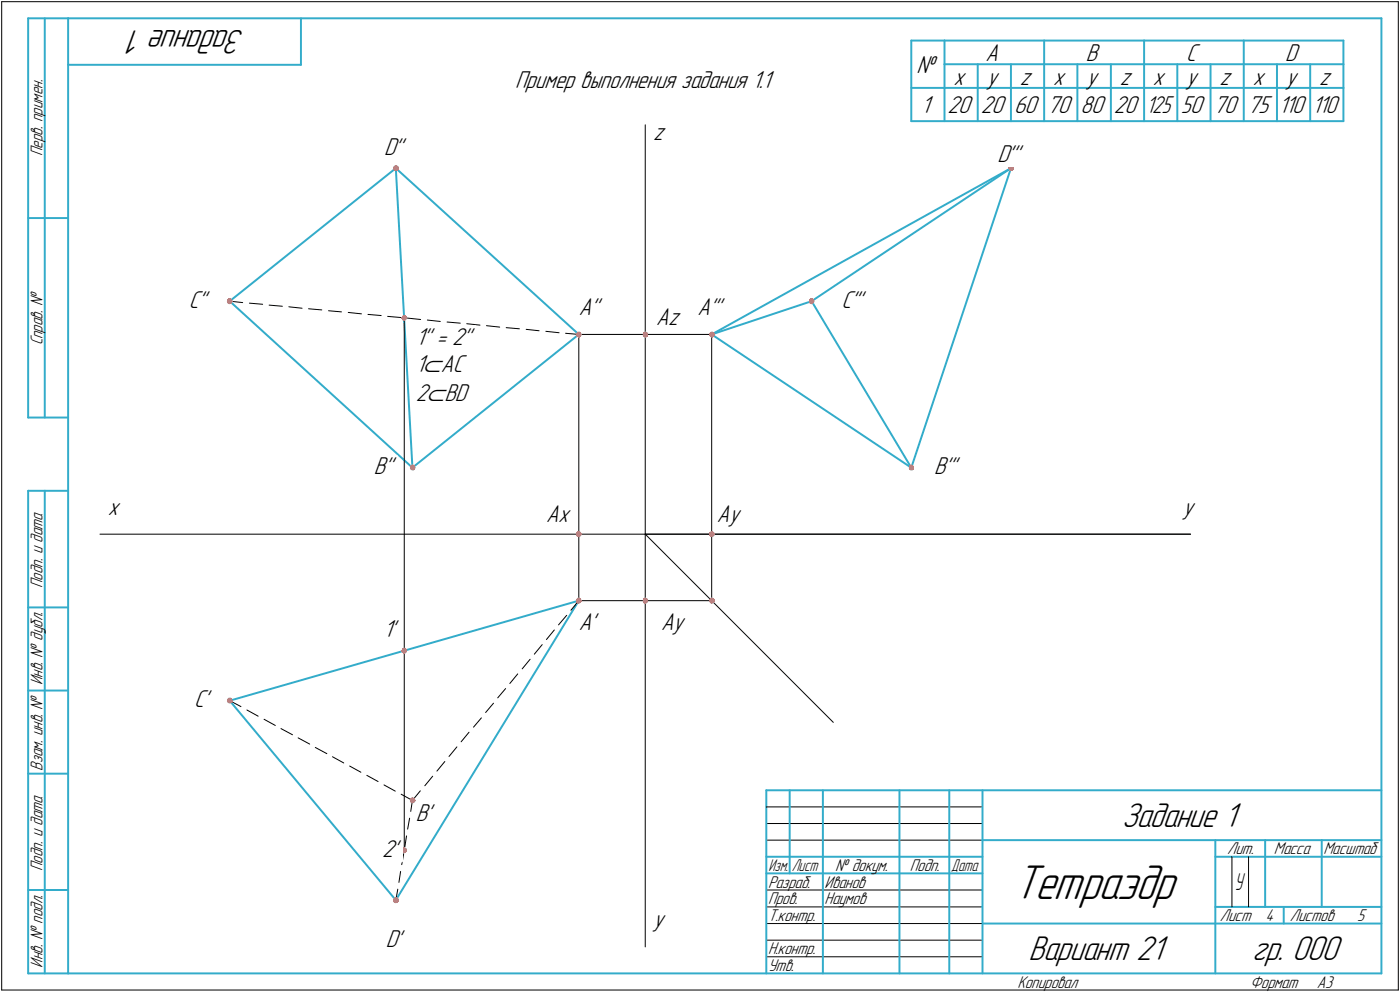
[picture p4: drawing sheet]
<svg xmlns="http://www.w3.org/2000/svg" width="421mm" height="298mm" viewBox="0 0 421 298" stroke-linecap="round" stroke-linejoin="round" font-family="sans-serif">
<defs><g id="words">
<text font-size="15.6" x="304.9" y="270.1">Тетраэдр</text>
<g font-size="10.9">
<text x="73.6" y="9" transform="rotate(-180 73.6 9)">Задание 1</text>
<text x="337.4" y="248.5">Задание 1</text>
<text x="309.3" y="288.5">Вариант 21</text>
<text x="376.5" y="288.5">гр. 000</text>
</g>
<g font-size="7.8">
<text x="275.6" y="21.8">№</text>
<text x="296.4" y="18.3">A</text>
<text x="326.6" y="18.3">B</text>
<text x="356.8" y="18.3">C</text>
<text x="386.6" y="18.3">D</text>
<text x="154.9" y="26.4">Пример выполнения задания 1.1</text>
<text x="286.8" y="25.4">x</text>
<text x="296.8" y="25.4">y</text>
<text x="306.8" y="25.4">z</text>
<text x="316.8" y="25.4">x</text>
<text x="326.8" y="25.4">y</text>
<text x="336.8" y="25.4">z</text>
<text x="346.8" y="25.4">x</text>
<text x="356.8" y="25.4">y</text>
<text x="366.8" y="25.4">z</text>
<text x="376.8" y="25.4">x</text>
<text x="386.8" y="25.4">y</text>
<text x="396.8" y="25.4">z</text>
<text x="277.1" y="34">1</text>
<text x="285" y="34">20</text>
<text x="295" y="34">20</text>
<text x="305" y="34">60</text>
<text x="315" y="34">70</text>
<text x="325" y="34">80</text>
<text x="335" y="34">20</text>
<text x="355.2" y="34">50</text>
<text x="365" y="34">70</text>
<text x="375.2" y="34">75</text>
<text x="384.6" y="34">110</text>
<text x="394.6" y="34">110</text>
<text x="196.4" y="42">z</text>
<text x="115.5" y="46.5">D''</text>
<text x="300" y="48.5">D'''</text>
<text x="56.8" y="92.6">C''</text>
<text x="174.1" y="94.6">А''</text>
<text x="209.8" y="94.6">A'''</text>
<text x="253.1" y="92.6">C'''</text>
<text x="197.3" y="97.7">Az</text>
<text x="125.1" y="103.6">1'' = 2''</text>
<text x="125.1" y="111.9">1⊂AC</text>
<text x="125.1" y="120.5">2⊂BD</text>
<text x="112.5" y="142.6">B''</text>
<text x="281" y="142.6">B'''</text>
<text x="32.4" y="154.7">x</text>
<text x="355.8" y="154.7">y</text>
<text x="164.3" y="157">Ax</text>
<text x="215.6" y="157">Ay</text>
<text x="115.3" y="191.6">1'</text>
<text x="174.1" y="189.3">A'</text>
<text x="198.8" y="189.3">Ay</text>
<text x="58.4" y="212.6">C'</text>
<text x="125.1" y="246.7">B'</text>
<text x="115" y="257.6">2'</text>
<text x="196.4" y="278.7">y</text>
<text x="116" y="284.5">D'</text>
</g>
<text font-size="7.7" x="344.7" y="34">125</text>
<text font-size="7.5" x="371.3" y="267.5">У</text>
<g font-size="5.4">
<text x="12.8" y="46.9" transform="rotate(-90 12.8 46.9)">Перв. примен.</text>
<text x="12.8" y="103.8" transform="rotate(-90 12.8 103.8)">Справ. №</text>
<text x="12.8" y="176.7" transform="rotate(-90 12.8 176.7)">Подп. и дата</text>
<text x="12.8" y="205.8" transform="rotate(-90 12.8 205.8)">Инв. № дубл.</text>
<text x="12.8" y="231.6" transform="rotate(-90 12.8 231.6)">Взам. инв. №</text>
<text x="369.1" y="256.8">Лит.</text>
<text x="383.1" y="256.8">Масса</text>
<text x="398" y="256.8">Масштаб</text>
<text x="12.8" y="261.7" transform="rotate(-90 12.8 261.7)">Подп. и дата</text>
<text x="251.2" y="261.8">№ докум.</text>
<text x="273.6" y="261.8">Подп.</text>
<text x="231" y="266.8">Разраб.</text>
<text x="248" y="266.8">Иванов</text>
<text x="231" y="271.8">Пров.</text>
<text x="248" y="271.8">Наумов</text>
<text x="231" y="276.8">Т.контр.</text>
<text x="366.9" y="276.8">Лист</text>
<text x="380.6" y="276.8">4</text>
<text x="387.9" y="276.8">Листов</text>
<text x="408.2" y="276.8">5</text>
<text x="231" y="286.8">Н.контр.</text>
<text x="12.8" y="290.8" transform="rotate(-90 12.8 290.8)">Инв. № подл.</text>
<text x="231" y="291.8">Утв.</text>
<text x="306" y="296.8">Копировал</text>
<text x="376" y="296.8">Формат</text>
<text x="396" y="296.8">A3</text>
</g>
<g font-size="5.3">
<text x="231.1" y="261.8">Изм.</text>
<text x="238.1" y="261.8">Лист</text>
<text x="286.1" y="261.8">Дата</text>
</g>
</g></defs>
<g fill="none" stroke="#000" stroke-width=".3">
<path d="M.5 .5v297zM.5 .5h420zM420.5 .5v297zM194.1 37.5v123zM69.1 90.5l3.9 .4zM75 91.1l4 .3zM80.9 91.7l4 .3zM86.9 92.2l3.9 .4zM92.8 92.8l4 .3zM98.8 93.4l3.9 .3zM104.7 93.9l4 .4zM110.7 94.5l3.9 .3z"/>
<path d="M116.6 95.1l4 .3zM121.6 95.5v100zM122.5 95.6l4 .4zM128.5 96.2l3.9 .4zM134.5 96.8l3.9 .3zM140.4 97.3l4 .4zM146.3 97.9l4 .4zM152.2 98.5l4 .3zM158.2 99l3.9 .4zM164.2 99.6l3.9 .4zM170.1 100.2l4 .3zM174.1 100.5v60z"/>
<path d="M174.1 100.5h39.9zM214 100.5v80zM30.1 160.5h164zM174.1 160.5v20zM194.1 160.5v124.1zM194.1 160.5h164zM194.1 160.5l56.5 56.6zM121.6 195.5v60zM159.4 198.1l-2.3 2.9zM163.1 193.7l-2.4 2.9zM166.7 189.3l-2.4 2.9zM170.4 184.9l-2.4 2.9z"/>
<path d="M174.1 180.5h20zM174.1 180.5l-2.4 2.9zM194.1 180.5h19.9zM69.1 210.6l3.4 1.7zM74.3 213.4l3.3 1.8zM79.4 216.2l3.4 1.8zM84.5 218.9l3.5 1.9zM144.8 215.7l-2.4 2.8zM148.4 211.3l-2.4 2.8zM152.1 206.9l-2.4 2.8zM155.7 202.5l-2.4 2.9zM89.7 221.7l3.4 1.9z"/>
<path d="M94.8 224.6l3.5 1.9zM100 227.4l3.4 1.9zM105.2 230.2l3.3 1.9zM110.3 233l3.4 1.9zM115.5 235.9l3.4 1.8zM120.6 238.7l3.4 1.8zM126.4 237.7l-2.4 2.8zM130.1 233.3l-2.3 2.8zM133.8 228.9l-2.4 2.8zM137.4 224.5l-2.4 2.8zM141.1 220l-2.4 2.9zM121.4 256.5l-.6 3.3z"/>
<path d="M122.3 251.2l-.5 3.3zM123.2 245.9l-.6 3.3zM124 240.5l-.5 3.3zM230.5 247.5h65zM230.5 252.5h65zM230.5 242.5h65zM370.5 257.5v15zM375.5 257.5v15zM119.6 267.2l-.6 3.3zM120.5 261.9l-.5 3.3zM230.5 267.5h65zM230.5 272.5h65z"/>
<path d="M230.5 277.5h65zM.5 297.5h420zM230.5 282.5h65zM230.5 287.5h65z"/>
</g>
<g fill="none" stroke="#33acca" stroke-width=".59">
<path d="M8.5 5.5v120zM8.5 5.5h12zM13.5 5.5v120zM20.5 5.5v287zM20.5 5.5h395zM20.5 19.5h70zM90.5 5.5v14zM274.1 12.2h10zM274.1 12.2v24.2zM284.1 12.2h29.9zM284.1 19.3h29.9zM284.1 12.2v7.1z"/>
<path d="M284.1 19.3v7.1zM294 19.3v7.1zM304 19.3v7.1zM314 12.2h30.1zM314 19.3h30.1zM314 12.2v7.1zM314 19.3v7.1zM324 19.3v7.1zM334.1 19.3v7.1zM344.1 12.2h30zM344.1 19.3h30zM344.1 12.2v7.1z"/>
<path d="M344.1 19.3v7.1zM354.1 19.3v7.1zM364.1 19.3v7.1zM374.1 12.2h29.9zM374.1 19.3h29.9zM374.1 12.2v7.1zM374.1 19.3v7.1zM384 19.3v7.1zM394 19.3v7.1zM404 19.3v7.1zM404 12.2v7.1zM415.5 5.5v287z"/>
<path d="M274.1 26.4h10zM274.1 36.4h10zM284.1 26.4h119.9zM284.1 36.4h9.9zM284.1 26.4v10zM294 36.4h10zM294 26.4v10zM304 36.4h10zM304 26.4v10zM314 36.4h10zM314 26.4v10zM324 36.4h10.1z"/>
<path d="M324 26.4v10zM334.1 36.4h10zM334.1 26.4v10zM344.1 36.4h10zM344.1 26.4v10zM354.1 36.4h10zM354.1 26.4v10zM364.1 36.4h10zM364.1 26.4v10zM374.1 36.4h9.9zM374.1 26.4v10zM384 36.4h10z"/>
<path d="M384 26.4v10zM394 36.4h10zM394 26.4v10zM404 26.4v10zM119 50.5l55.1 50zM119 50.5l5 90zM304 50.5l-29.9 90zM8.5 65.5h12zM69.1 90.5l54.9 50zM69.1 90.5l49.9-40zM244.1 90.5l30 50zM244.1 90.5l59.9-40z"/>
<path d="M214 100.5l90-50zM214 100.5l60.1 40zM214 100.5l30.1-10zM8.5 125.5h12zM8.5 147.5v145zM8.5 147.5h12zM13.5 147.5v145zM124 140.5l50.1-40zM8.5 182.5h12zM174.1 180.5l-55.1 90zM8.5 207.5h12zM69.1 210.6l49.9 59.9z"/>
<path d="M69.1 210.6l105-30.1zM8.5 232.5h12zM230.5 237.5h185zM230.5 237.5v55zM237.5 237.5v25zM247.5 237.5v55zM270.5 237.5v55zM285.5 237.5v55zM295.5 237.5v55zM230.5 257.5h65zM295.5 252.5h120zM365.5 252.5v40z"/>
<path d="M365.5 257.5h15zM380.5 252.5v20zM380.5 257.5h35zM397.5 252.5v20zM8.5 267.5h12zM230.5 262.5h65zM295.5 277.5h70zM365.5 277.5h50zM365.5 272.5h50zM386.1 272.5v5zM8.5 292.5h12zM20.5 292.5h395z"/>
</g>
<g fill="#ff8080" stroke="#ff8080" stroke-width=".3">
<path d="M118.8 49.8h.5zM118.7 49.9h.8zM118.6 50h1zM118.5 50h1.2zM118.4 50.1h1.4zM118.4 50.2h1.4zM118.4 50.3h1.4zM118.4 50.4h1.5zM118.4 50.5h1.5zM118.4 50.5h1.5zM118.3 50.6h1.6zM118.4 50.7h1.5zM118.4 50.8h1.4zM118.4 50.9h1.4zM118.4 51h1.3zM118.4 51.1h1.2zM118.6 51.1h.9zM118.8 51.2h.7z"/>
<path d="M68.7 89.7h.6zM68.7 89.8h.7zM68.6 89.9h1zM68.5 90h1.2zM68.3 90.1h1.5zM68.3 90.2h1.5zM68.3 90.3h1.5zM68.3 90.3h1.5zM68.3 90.4h1.5zM68.3 90.5h1.5zM68.2 90.6h1.6zM68.3 90.7h1.5zM68.3 90.8h1.5zM68.4 90.8h1.4zM68.4 90.9h1.3zM68.5 91h1.1zM68.5 91.1h1zM68.7 91.2h.7zM68.8 91.3h.4z"/>
<path d="M121.2 94.8h.7zM121.2 94.9h.8zM121.1 95h1zM121 95.1h1.2zM120.9 95.2h1.4zM120.9 95.2h1.4zM120.9 95.3h1.4zM120.8 95.4h1.5zM120.8 95.5h1.5zM120.7 95.6h1.6zM120.8 95.7h1.5zM120.8 95.8h1.5zM120.9 95.8h1.4zM120.9 95.9h1.3zM121 96h1.1zM121 96.1h1zM121.2 96.2h.7zM121.3 96.3h.4z"/>
<path d="M123.8 139.8h.5zM123.7 139.9h.8zM123.6 140h1zM123.5 140h1.2zM123.4 140.1h1.4zM123.4 140.2h1.4zM123.4 140.3h1.4zM123.4 140.4h1.5zM123.4 140.5h1.5zM123.4 140.5h1.5zM123.3 140.6h1.6zM123.4 140.7h1.5zM123.4 140.8h1.4zM123.4 140.9h1.4zM123.5 141h1.2zM123.5 141.1h1.1zM123.7 141.1h.8zM123.9 141.2h.6z"/>
<path d="M173.7 99.8h.7zM173.7 99.9h.8zM173.6 100h1zM173.5 100.1h1.2zM173.4 100.2h1.4zM173.4 100.2h1.4zM173.4 100.3h1.4zM173.3 100.4h1.5zM173.3 100.5h1.5zM173.3 100.6h1.5zM173.2 100.7h1.6zM173.3 100.8h1.5zM173.4 100.8h1.4zM173.4 100.9h1.4zM173.5 101h1.2zM173.5 101.1h1.1zM173.7 101.2h.8zM173.8 101.3h.6z"/>
<path d="M193.7 99.8h.7zM193.6 99.9h.9zM193.5 100h1.1zM193.5 100.1h1.2zM193.4 100.2h1.4zM193.4 100.2h1.4zM193.4 100.3h1.4zM193.4 100.4h1.4zM193.4 100.5h1.4zM193.4 100.6h1.4zM193.3 100.7h1.5zM193.4 100.8h1.4zM193.4 100.8h1.4zM193.5 100.9h1.3zM193.5 101h1.2zM193.5 101.1h1.1zM193.6 101.2h1zM193.8 101.3h.7z"/>
<path d="M213.8 99.8h.7zM213.7 99.9h.8zM213.6 100h1zM213.5 100.1h1.2zM213.4 100.2h1.4zM213.4 100.2h1.4zM213.4 100.3h1.5zM213.4 100.4h1.5zM213.4 100.5h1.5zM213.4 100.6h1.5zM213.3 100.7h1.6zM213.4 100.8h1.5zM213.4 100.8h1.4zM213.4 100.9h1.4zM213.5 101h1.2zM213.5 101.1h1.1zM213.7 101.2h.8zM213.9 101.3h.6z"/>
<path d="M243.8 89.7h.5zM243.7 89.8h.7zM243.6 89.9h1zM243.5 90h1.2zM243.3 90.1h1.5zM243.3 90.2h1.5zM243.3 90.3h1.5zM243.3 90.3h1.6zM243.3 90.4h1.6zM243.3 90.5h1.6zM243.2 90.6h1.7zM243.3 90.7h1.6zM243.3 90.8h1.6zM243.4 90.8h1.4zM243.4 90.9h1.3zM243.5 91h1.1zM243.5 91.1h1zM243.7 91.2h.7zM243.8 91.3h.4z"/>
<path d="M303.8 49.8h.5zM303.7 49.9h.8zM303.6 50h1zM303.5 50h1.2zM303.4 50.1h1.4zM303.4 50.2h1.4zM303.4 50.3h1.4zM303.4 50.4h1.5zM303.4 50.5h1.5zM303.4 50.5h1.5zM303.3 50.6h1.6zM303.4 50.7h1.5zM303.4 50.8h1.4zM303.4 50.9h1.4zM303.5 51h1.2zM303.5 51.1h1.1zM303.7 51.1h.8zM303.9 51.2h.6z"/>
<path d="M273.7 139.8h.5zM273.6 139.9h.8zM273.6 140h1zM273.5 140h1.2zM273.4 140.1h1.3zM273.4 140.2h1.3zM273.4 140.3h1.3zM273.4 140.4h1.4zM273.4 140.5h1.4zM273.4 140.5h1.4zM273.3 140.6h1.5zM273.4 140.7h1.4zM273.4 140.8h1.4zM273.5 140.9h1.3zM273.5 141h1.2zM273.5 141.1h1.2zM273.6 141.1h1zM273.8 141.2h.7z"/>
<path d="M213.8 159.8h.5zM213.7 159.9h.8zM213.6 159.9h1zM213.5 160h1.2zM213.4 160.1h1.4zM213.4 160.2h1.4zM213.4 160.3h1.4zM213.4 160.4h1.5zM213.4 160.4h1.5zM213.4 160.5h1.5zM213.3 160.6h1.6zM213.4 160.7h1.5zM213.4 160.8h1.5zM213.4 160.9h1.4zM213.4 161h1.3zM213.5 161h1.1zM213.5 161.1h1zM213.8 161.2h.7z"/>
<path d="M213.8 179.7h.5zM213.7 179.8h.8zM213.6 179.9h1zM213.5 180h1.2zM213.4 180.1h1.4zM213.4 180.2h1.4zM213.4 180.3h1.4zM213.4 180.3h1.5zM213.4 180.4h1.5zM213.4 180.5h1.5zM213.3 180.6h1.6zM213.4 180.7h1.5zM213.4 180.8h1.5zM213.4 180.8h1.4zM213.4 180.9h1.3zM213.5 181h1.1zM213.5 181.1h1zM213.7 181.2h.8zM213.9 181.3h.3z"/>
<path d="M193.7 179.7h.5zM193.6 179.8h.8zM193.5 179.9h1.1zM193.5 180h1.2zM193.4 180.1h1.4zM193.4 180.2h1.4zM193.4 180.3h1.4zM193.4 180.3h1.4zM193.4 180.4h1.4zM193.4 180.5h1.4zM193.3 180.6h1.5zM193.4 180.7h1.4zM193.4 180.8h1.4zM193.4 180.8h1.4zM193.5 180.9h1.2zM193.5 181h1.1zM193.5 181.1h1.1zM193.6 181.2h.9zM193.8 181.3h.4z"/>
<path d="M173.7 179.7h.5zM173.7 179.8h.7zM173.6 179.9h1zM173.5 180h1.2zM173.4 180.1h1.4zM173.4 180.2h1.4zM173.4 180.3h1.4zM173.3 180.3h1.5zM173.3 180.4h1.5zM173.3 180.5h1.5zM173.2 180.6h1.6zM173.3 180.7h1.5zM173.3 180.8h1.5zM173.4 180.8h1.4zM173.4 180.9h1.3zM173.5 181h1.1zM173.5 181.1h1zM173.7 181.2h.7zM173.8 181.3h.4z"/>
<path d="M173.7 159.8h.5zM173.7 159.9h.7zM173.6 159.9h1zM173.5 160h1.2zM173.4 160.1h1.4zM173.4 160.2h1.4zM173.4 160.3h1.4zM173.3 160.4h1.5zM173.3 160.4h1.5zM173.3 160.5h1.5zM173.2 160.6h1.6zM173.3 160.7h1.5zM173.3 160.8h1.5zM173.4 160.9h1.4zM173.4 161h1.3zM173.5 161h1.1zM173.5 161.1h1zM173.7 161.2h.7z"/>
<path d="M68.7 209.8h.7zM68.7 209.9h.8zM68.6 210h1zM68.5 210.1h1.2zM68.3 210.1h1.5zM68.3 210.2h1.5zM68.3 210.3h1.5zM68.3 210.4h1.5zM68.3 210.5h1.5zM68.3 210.6h1.5zM68.2 210.7h1.6zM68.3 210.7h1.5zM68.4 210.8h1.4zM68.4 210.9h1.4zM68.5 211h1.2zM68.5 211.1h1.1zM68.7 211.2h.8zM68.8 211.2h.6z"/>
<path d="M118.8 269.7h.5zM118.7 269.8h.8zM118.6 269.9h1zM118.5 270h1.2zM118.4 270.1h1.4zM118.4 270.2h1.4zM118.4 270.3h1.4zM118.4 270.3h1.5zM118.4 270.4h1.5zM118.4 270.5h1.5zM118.3 270.6h1.6zM118.4 270.7h1.5zM118.4 270.8h1.5zM118.4 270.8h1.4zM118.4 270.9h1.3zM118.4 271h1.2zM118.4 271.1h1.1zM118.6 271.2h.9zM118.8 271.3h.4z"/>
<path d="M123.8 239.8h.5zM123.7 239.9h.8zM123.6 239.9h1zM123.5 240h1.2zM123.4 240.1h1.4zM123.4 240.2h1.4zM123.4 240.3h1.4zM123.4 240.4h1.5zM123.4 240.5h1.5zM123.4 240.5h1.5zM123.3 240.6h1.6zM123.4 240.7h1.5zM123.4 240.8h1.5zM123.4 240.9h1.4zM123.4 241h1.3zM123.5 241h1.1zM123.5 241.1h1zM123.8 241.2h.7z"/>
<path d="M121.2 254.8h.6zM121.2 254.8h.7zM121.1 254.9h1zM121 255h1.2zM120.9 255.1h1.4zM120.9 255.2h1.4zM120.9 255.3h1.4zM120.8 255.4h1.5zM120.8 255.4h1.5zM120.8 255.5h1.5zM120.7 255.6h1.6zM120.8 255.7h1.5zM120.8 255.8h1.5zM120.9 255.9h1.4zM120.9 255.9h1.3zM121 256h1.1zM121 256.1h1zM121.2 256.2h.7z"/>
<path d="M121.2 194.8h.7zM121.2 194.9h.8zM121.1 195h1zM121 195.1h1.2zM120.9 195.2h1.4zM120.9 195.2h1.4zM120.9 195.3h1.4zM120.8 195.4h1.5zM120.8 195.5h1.5zM120.8 195.6h1.5zM120.7 195.7h1.6zM120.8 195.7h1.5zM120.9 195.8h1.4zM120.9 195.9h1.4zM121 196h1.2zM121 196.1h1.1zM121.2 196.2h.8zM121.3 196.3h.6z"/>
</g>
<g fill="#fff" stroke="#fff" stroke-width=".3">
<path d="M174.1 89h7.4zM174.1 89.1h7.4zM174.1 89.2h7.4zM174.1 89.2h7.4zM174.1 89.3h7.4zM174.1 89.4h7.4zM174.1 89.5h7.4zM174.1 89.6h7.4zM174.1 89.7h7.4zM174.1 89.7h7.4zM174.1 89.8h7.4zM174.1 89.9h7.4zM174.1 90h7.4zM174.1 90.1h7.4zM174.1 90.2h7.4zM174.1 90.3h7.4zM174.1 90.3h7.4zM174.1 90.4h7.4zM174.1 90.5h7.4zM174.1 90.6h7.4zM174.1 90.7h7.4zM174.1 90.8h7.4zM174.1 90.8h7.4zM174.1 90.9h7.4zM174.1 91h7.4zM174.1 91.1h7.4zM174.1 91.2h7.4zM174.1 91.3h7.4zM174.1 91.4h7.4zM174.1 91.4h7.4zM174.1 91.5h7.4zM174.1 91.6h7.4zM174.1 91.7h7.4zM174.1 91.8h7.4zM174.1 91.9h7.4zM174.1 91.9h7.4zM174.1 92h7.4zM174.1 92.1h7.4zM174.1 92.2h7.4zM174.1 92.3h7.4zM174.1 92.4h7.4zM174.1 92.5h7.4zM174.1 92.5h7.4zM174.1 92.6h7.4zM174.1 92.7h7.4zM174.1 92.8h7.4zM174.1 92.9h7.4zM174.1 93h7.4zM174.1 93h7.4zM174.1 93.1h7.4zM174.1 93.2h7.4zM174.1 93.3h7.4zM174.1 93.4h7.4zM174.1 93.5h7.4zM174.1 93.6h7.4zM174.1 93.6h7.4zM174.1 93.7h7.4zM174.1 93.8h7.4zM174.1 93.9h7.4zM174.1 94h7.4zM174.1 94.1h7.4zM174.1 94.1h7.4zM174.1 94.2h7.4zM174.1 94.3h7.4zM174.1 94.4h7.4zM174.1 94.5h7.4zM174.1 94.6h7.4zM174.1 94.7h7.4zM174.1 94.7h7.4zM174.1 94.8h7.4zM174.1 94.9h7.4zM174.1 95h7.4zM174.1 95.1h7.4zM174.1 95.2h7.4zM174.1 95.2h7.4zM174.1 95.3h7.4zM174.1 95.4h7.4zM174.1 95.5h7.4zM174.1 95.6h7.4zM174.1 95.7h7.4zM174.1 95.8h7.4zM174.1 95.8h7.4zM174.1 95.9h7.4zM174.1 96h7.4z"/>
<path d="M209.8 89h8.6zM209.8 89.1h8.6zM209.8 89.2h8.6zM209.8 89.2h8.6zM209.8 89.3h8.6zM209.8 89.4h8.6zM209.8 89.5h8.6zM209.8 89.6h8.6zM209.8 89.7h8.6zM209.8 89.7h8.6zM209.8 89.8h8.6zM209.8 89.9h8.6zM209.8 90h8.6zM209.8 90.1h8.6zM209.8 90.2h8.6zM209.8 90.3h8.6zM209.8 90.3h8.6zM209.8 90.4h8.6zM209.8 90.5h8.6zM209.8 90.6h8.6zM209.8 90.7h8.6zM209.8 90.8h8.6zM209.8 90.8h8.6zM209.8 90.9h8.6zM209.8 91h8.6zM209.8 91.1h8.6zM209.8 91.2h8.6zM209.8 91.3h8.6zM209.8 91.4h8.6zM209.8 91.4h8.6zM209.8 91.5h8.6zM209.8 91.6h8.6zM209.8 91.7h8.6zM209.8 91.8h8.6zM209.8 91.9h8.6zM209.8 91.9h8.6zM209.8 92h8.6zM209.8 92.1h8.6zM209.8 92.2h8.6zM209.8 92.3h8.6zM209.8 92.4h8.6zM209.8 92.5h8.6zM209.8 92.5h8.6zM209.8 92.6h8.6zM209.8 92.7h8.6zM209.8 92.8h8.6zM209.8 92.9h8.6zM209.8 93h8.6zM209.8 93h8.6zM209.8 93.1h8.6zM209.8 93.2h8.6zM209.8 93.3h8.6zM209.8 93.4h8.6zM209.8 93.5h8.6zM209.8 93.6h8.6zM209.8 93.6h8.6zM209.8 93.7h8.6zM209.8 93.8h8.6zM209.8 93.9h8.6zM209.8 94h8.6zM209.8 94.1h8.6zM209.8 94.1h8.6zM209.8 94.2h8.6zM209.8 94.3h8.6zM209.8 94.4h8.6zM209.8 94.5h8.6zM209.8 94.6h8.6zM209.8 94.7h8.6zM209.8 94.7h8.6zM209.8 94.8h8.6zM209.8 94.9h8.6zM209.8 95h8.6zM209.8 95.1h8.6zM209.8 95.2h8.6zM209.8 95.2h8.6zM209.8 95.3h8.6zM209.8 95.4h8.6zM209.8 95.5h8.6zM209.8 95.6h8.6zM209.8 95.7h8.6zM209.8 95.8h8.6zM209.8 95.8h8.6zM209.8 95.9h8.6zM209.8 96h8.6z"/>
<path d="M174.1 183.7h6.4zM174.1 183.8h6.4zM174.1 183.9h6.4zM174.1 184h6.4zM174.1 184.1h6.4zM174.1 184.1h6.4zM174.1 184.2h6.4zM174.1 184.3h6.4zM174.1 184.4h6.4zM174.1 184.5h6.4zM174.1 184.6h6.4zM174.1 184.7h6.4zM174.1 184.7h6.4zM174.1 184.8h6.4zM174.1 184.9h6.4zM174.1 185h6.4zM174.1 185.1h6.4zM174.1 185.2h6.4zM174.1 185.3h6.4zM174.1 185.3h6.4zM174.1 185.4h6.4zM174.1 185.5h6.4zM174.1 185.6h6.4zM174.1 185.7h6.4zM174.1 185.8h6.4zM174.1 185.8h6.4zM174.1 185.9h6.4zM174.1 186h6.4zM174.1 186.1h6.4zM174.1 186.2h6.4zM174.1 186.3h6.4zM174.1 186.4h6.4zM174.1 186.4h6.4zM174.1 186.5h6.4zM174.1 186.6h6.4zM174.1 186.7h6.4zM174.1 186.8h6.4zM174.1 186.9h6.4zM174.1 186.9h6.4zM174.1 187h6.4zM174.1 187.1h6.4zM174.1 187.2h6.4zM174.1 187.3h6.4zM174.1 187.4h6.4zM174.1 187.5h6.4zM174.1 187.5h6.4zM174.1 187.6h6.4zM174.1 187.7h6.4zM174.1 187.8h6.4zM174.1 187.9h6.4zM174.1 188h6.4zM174.1 188h6.4zM174.1 188.1h6.4zM174.1 188.2h6.4zM174.1 188.3h6.4zM174.1 188.4h6.4zM174.1 188.5h6.4zM174.1 188.6h6.4zM174.1 188.6h6.4zM174.1 188.7h6.4zM174.1 188.8h6.4zM174.1 188.9h6.4zM174.1 189h6.4zM174.1 189.1h6.4zM174.1 189.1h6.4zM174.1 189.2h6.4zM174.1 189.3h6.4zM174.1 189.4h6.4zM174.1 189.5h6.4zM174.1 189.6h6.4zM174.1 189.7h6.4zM174.1 189.7h6.4zM174.1 189.8h6.4zM174.1 189.9h6.4zM174.1 190h6.4zM174.1 190.1h6.4zM174.1 190.2h6.4zM174.1 190.2h6.4zM174.1 190.3h6.4zM174.1 190.4h6.4zM174.1 190.5h6.4zM174.1 190.6h6.4zM174.1 190.7h6.4zM174.1 190.8h6.4z"/>
<path d="M198.8 183.7h8.2zM198.8 183.8h8.2zM198.8 183.9h8.2zM198.8 184h8.2zM198.8 184.1h8.2zM198.8 184.1h8.2zM198.8 184.2h8.2zM198.8 184.3h8.2zM198.8 184.4h8.2zM198.8 184.5h8.2zM198.8 184.6h8.2zM198.8 184.7h8.2zM198.8 184.7h8.2zM198.8 184.8h8.2zM198.8 184.9h8.2zM198.8 185h8.2zM198.8 185.1h8.2zM198.8 185.2h8.2zM198.8 185.3h8.2zM198.8 185.3h8.2zM198.8 185.4h8.2zM198.8 185.5h8.2zM198.8 185.6h8.2zM198.8 185.7h8.2zM198.8 185.8h8.2zM198.8 185.8h8.2zM198.8 185.9h8.2zM198.8 186h8.2zM198.8 186.1h8.2zM198.8 186.2h8.2zM198.8 186.3h8.2zM198.8 186.4h8.2zM198.8 186.4h8.2zM198.8 186.5h8.2zM198.8 186.6h8.2zM198.8 186.7h8.2zM198.8 186.8h8.2zM198.8 186.9h8.2zM198.8 186.9h8.2zM198.8 187h8.2zM198.8 187.1h8.2zM198.8 187.2h8.2zM198.8 187.3h8.2zM198.8 187.4h8.2zM198.8 187.5h8.2zM198.8 187.5h8.2zM198.8 187.6h8.2zM198.8 187.7h8.2zM198.8 187.8h8.2zM198.8 187.9h8.2zM198.8 188h8.2zM198.8 188h8.2zM198.8 188.1h8.2zM198.8 188.2h8.2zM198.8 188.3h8.2zM198.8 188.4h8.2zM198.8 188.5h8.2zM198.8 188.6h8.2zM198.8 188.6h8.2zM198.8 188.7h8.2zM198.8 188.8h8.2zM198.8 188.9h8.2zM198.8 189h8.2zM198.8 189.1h8.2zM198.8 189.1h8.2zM198.8 189.2h8.2zM198.8 189.3h8.2zM198.8 189.4h8.2zM198.8 189.5h8.2zM198.8 189.6h8.2zM198.8 189.7h8.2zM198.8 189.7h8.2zM198.8 189.8h8.2zM198.8 189.9h8.2zM198.8 190h8.2zM198.8 190.1h8.2zM198.8 190.2h8.2zM198.8 190.2h8.2zM198.8 190.3h8.2zM198.8 190.4h8.2zM198.8 190.5h8.2zM198.8 190.6h8.2zM198.8 190.7h8.2zM198.8 190.8h8.2z"/>
<path d="M215.6 151.4h8.2zM215.6 151.5h8.2zM215.6 151.6h8.2zM215.6 151.6h8.2zM215.6 151.7h8.2zM215.6 151.8h8.2zM215.6 151.9h8.2zM215.6 152h8.2zM215.6 152.1h8.2zM215.6 152.1h8.2zM215.6 152.2h8.2zM215.6 152.3h8.2zM215.6 152.4h8.2zM215.6 152.5h8.2zM215.6 152.6h8.2zM215.6 152.7h8.2zM215.6 152.7h8.2zM215.6 152.8h8.2zM215.6 152.9h8.2zM215.6 153h8.2zM215.6 153.1h8.2zM215.6 153.2h8.2zM215.6 153.2h8.2zM215.6 153.3h8.2zM215.6 153.4h8.2zM215.6 153.5h8.2zM215.6 153.6h8.2zM215.6 153.7h8.2zM215.6 153.8h8.2zM215.6 153.8h8.2zM215.6 153.9h8.2zM215.6 154h8.2zM215.6 154.1h8.2zM215.6 154.2h8.2zM215.6 154.3h8.2zM215.6 154.3h8.2zM215.6 154.4h8.2zM215.6 154.5h8.2zM215.6 154.6h8.2zM215.6 154.7h8.2zM215.6 154.8h8.2zM215.6 154.9h8.2zM215.6 154.9h8.2zM215.6 155h8.2zM215.6 155.1h8.2zM215.6 155.2h8.2zM215.6 155.3h8.2zM215.6 155.4h8.2zM215.6 155.4h8.2zM215.6 155.5h8.2zM215.6 155.6h8.2zM215.6 155.7h8.2zM215.6 155.8h8.2zM215.6 155.9h8.2zM215.6 156h8.2zM215.6 156h8.2zM215.6 156.1h8.2zM215.6 156.2h8.2zM215.6 156.3h8.2zM215.6 156.4h8.2zM215.6 156.5h8.2zM215.6 156.5h8.2zM215.6 156.6h8.2zM215.6 156.7h8.2zM215.6 156.8h8.2zM215.6 156.9h8.2zM215.6 157h8.2zM215.6 157.1h8.2zM215.6 157.1h8.2zM215.6 157.2h8.2zM215.6 157.3h8.2zM215.6 157.4h8.2zM215.6 157.5h8.2zM215.6 157.6h8.2zM215.6 157.6h8.2zM215.6 157.7h8.2zM215.6 157.8h8.2zM215.6 157.9h8.2zM215.6 158h8.2zM215.6 158.1h8.2zM215.6 158.2h8.2zM215.6 158.2h8.2zM215.6 158.3h8.2zM215.6 158.4h8.2z"/>
<path d="M164.3 151.4h8.2zM164.3 151.5h8.2zM164.3 151.6h8.2zM164.3 151.6h8.2zM164.3 151.7h8.2zM164.3 151.8h8.2zM164.3 151.9h8.2zM164.3 152h8.2zM164.3 152.1h8.2zM164.3 152.1h8.2zM164.3 152.2h8.2zM164.3 152.3h8.2zM164.3 152.4h8.2zM164.3 152.5h8.2zM164.3 152.6h8.2zM164.3 152.7h8.2zM164.3 152.7h8.2zM164.3 152.8h8.2zM164.3 152.9h8.2zM164.3 153h8.2zM164.3 153.1h8.2zM164.3 153.2h8.2zM164.3 153.2h8.2zM164.3 153.3h8.2zM164.3 153.4h8.2zM164.3 153.5h8.2zM164.3 153.6h8.2zM164.3 153.7h8.2zM164.3 153.8h8.2zM164.3 153.8h8.2zM164.3 153.9h8.2zM164.3 154h8.2zM164.3 154.1h8.2zM164.3 154.2h8.2zM164.3 154.3h8.2zM164.3 154.3h8.2zM164.3 154.4h8.2zM164.3 154.5h8.2zM164.3 154.6h8.2zM164.3 154.7h8.2zM164.3 154.8h8.2zM164.3 154.9h8.2zM164.3 154.9h8.2zM164.3 155h8.2zM164.3 155.1h8.2zM164.3 155.2h8.2zM164.3 155.3h8.2zM164.3 155.4h8.2zM164.3 155.4h8.2zM164.3 155.5h8.2zM164.3 155.6h8.2zM164.3 155.7h8.2zM164.3 155.8h8.2zM164.3 155.9h8.2zM164.3 156h8.2zM164.3 156h8.2zM164.3 156.1h8.2zM164.3 156.2h8.2zM164.3 156.3h8.2zM164.3 156.4h8.2zM164.3 156.5h8.2zM164.3 156.5h8.2zM164.3 156.6h8.2zM164.3 156.7h8.2zM164.3 156.8h8.2zM164.3 156.9h8.2zM164.3 157h8.2zM164.3 157.1h8.2zM164.3 157.1h8.2zM164.3 157.2h8.2zM164.3 157.3h8.2zM164.3 157.4h8.2zM164.3 157.5h8.2zM164.3 157.6h8.2zM164.3 157.6h8.2zM164.3 157.7h8.2zM164.3 157.8h8.2zM164.3 157.9h8.2zM164.3 158h8.2zM164.3 158.1h8.2zM164.3 158.2h8.2zM164.3 158.2h8.2zM164.3 158.3h8.2zM164.3 158.4h8.2z"/>
<path d="M197.4 92.1h8.1zM197.4 92.2h8.1zM197.4 92.3h8.1zM197.4 92.4h8.1zM197.4 92.5h8.1zM197.4 92.5h8.1zM197.4 92.6h8.1zM197.4 92.7h8.1zM197.4 92.8h8.1zM197.4 92.9h8.1zM197.4 93h8.1zM197.4 93h8.1zM197.4 93.1h8.1zM197.4 93.2h8.1zM197.4 93.3h8.1zM197.4 93.4h8.1zM197.4 93.5h8.1zM197.4 93.6h8.1zM197.4 93.6h8.1zM197.4 93.7h8.1zM197.4 93.8h8.1zM197.4 93.9h8.1zM197.4 94h8.1zM197.4 94.1h8.1zM197.4 94.1h8.1zM197.4 94.2h8.1zM197.4 94.3h8.1zM197.4 94.4h8.1zM197.4 94.5h8.1zM197.4 94.6h8.1zM197.4 94.7h8.1zM197.4 94.7h8.1zM197.4 94.8h8.1zM197.4 94.9h8.1zM197.4 95h8.1zM197.4 95.1h8.1zM197.4 95.2h8.1zM197.4 95.2h8.1zM197.4 95.3h8.1zM197.4 95.4h8.1zM197.4 95.5h8.1zM197.4 95.6h8.1zM197.4 95.7h8.1zM197.4 95.8h8.1zM197.4 95.8h8.1zM197.4 95.9h8.1zM197.4 96h8.1zM197.4 96.1h8.1zM197.4 96.2h8.1zM197.4 96.3h8.1zM197.4 96.4h8.1zM197.4 96.4h8.1zM197.4 96.5h8.1zM197.4 96.6h8.1zM197.4 96.7h8.1zM197.4 96.8h8.1zM197.4 96.9h8.1zM197.4 96.9h8.1zM197.4 97h8.1zM197.4 97.1h8.1zM197.4 97.2h8.1zM197.4 97.3h8.1zM197.4 97.4h8.1zM197.4 97.5h8.1zM197.4 97.5h8.1zM197.4 97.6h8.1zM197.4 97.7h8.1zM197.4 97.8h8.1zM197.4 97.9h8.1zM197.4 98h8.1zM197.4 98h8.1zM197.4 98.1h8.1zM197.4 98.2h8.1zM197.4 98.3h8.1zM197.4 98.4h8.1zM197.4 98.5h8.1zM197.4 98.6h8.1zM197.4 98.6h8.1zM197.4 98.7h8.1zM197.4 98.8h8.1zM197.4 98.9h8.1zM197.4 99h8.1zM197.4 99.1h8.1zM197.4 99.1h8.1z"/>
<path d="M112.4 137h7.1zM112.4 137.1h7.1zM112.4 137.2h7.1zM112.4 137.2h7.1zM112.4 137.3h7.1zM112.4 137.4h7.1zM112.4 137.5h7.1zM112.4 137.6h7.1zM112.4 137.7h7.1zM112.4 137.8h7.1zM112.4 137.8h7.1zM112.4 137.9h7.1zM112.4 138h7.1zM112.4 138.1h7.1zM112.4 138.2h7.1zM112.4 138.3h7.1zM112.4 138.3h7.1zM112.4 138.4h7.1zM112.4 138.5h7.1zM112.4 138.6h7.1zM112.4 138.7h7.1zM112.4 138.8h7.1zM112.4 138.9h7.1zM112.4 138.9h7.1zM112.4 139h7.1zM112.4 139.1h7.1zM112.4 139.2h7.1zM112.4 139.3h7.1zM112.4 139.4h7.1zM112.4 139.4h7.1zM112.4 139.5h7.1zM112.4 139.6h7.1zM112.4 139.7h7.1zM112.4 139.8h7.1zM112.4 139.9h7.1zM112.4 140h7.1zM112.4 140h7.1zM112.4 140.1h7.1zM112.4 140.2h7.1zM112.4 140.3h7.1zM112.4 140.4h7.1zM112.4 140.5h7.1zM112.4 140.5h7.1zM112.4 140.6h7.1zM112.4 140.7h7.1zM112.4 140.8h7.1zM112.4 140.9h7.1zM112.4 141h7.1zM112.4 141.1h7.1zM112.4 141.1h7.1zM112.4 141.2h7.1zM112.4 141.3h7.1zM112.4 141.4h7.1zM112.4 141.5h7.1zM112.4 141.6h7.1zM112.4 141.6h7.1zM112.4 141.7h7.1zM112.4 141.8h7.1zM112.4 141.9h7.1zM112.4 142h7.1zM112.4 142.1h7.1zM112.4 142.2h7.1zM112.4 142.2h7.1zM112.4 142.3h7.1zM112.4 142.4h7.1zM112.4 142.5h7.1zM112.4 142.6h7.1zM112.4 142.7h7.1zM112.4 142.7h7.1zM112.4 142.8h7.1zM112.4 142.9h7.1zM112.4 143h7.1zM112.4 143.1h7.1zM112.4 143.2h7.1zM112.4 143.3h7.1zM112.4 143.3h7.1zM112.4 143.4h7.1zM112.4 143.5h7.1zM112.4 143.6h7.1zM112.4 143.7h7.1zM112.4 143.8h7.1zM112.4 143.8h7.1zM112.4 143.9h7.1zM112.4 144h7.1z"/>
<path d="M125.1 241.1h6zM125.1 241.2h6zM125.1 241.3h6zM125.1 241.4h6zM125.1 241.5h6zM125.1 241.6h6zM125.1 241.6h6zM125.1 241.7h6zM125.1 241.8h6zM125.1 241.9h6zM125.1 242h6zM125.1 242.1h6zM125.1 242.1h6zM125.1 242.2h6zM125.1 242.3h6zM125.1 242.4h6zM125.1 242.5h6zM125.1 242.6h6zM125.1 242.7h6zM125.1 242.7h6zM125.1 242.8h6zM125.1 242.9h6zM125.1 243h6zM125.1 243.1h6zM125.1 243.2h6zM125.1 243.2h6zM125.1 243.3h6zM125.1 243.4h6zM125.1 243.5h6zM125.1 243.6h6zM125.1 243.7h6zM125.1 243.8h6zM125.1 243.8h6zM125.1 243.9h6zM125.1 244h6zM125.1 244.1h6zM125.1 244.2h6zM125.1 244.3h6zM125.1 244.3h6zM125.1 244.4h6zM125.1 244.5h6zM125.1 244.6h6zM125.1 244.7h6zM125.1 244.8h6zM125.1 244.9h6zM125.1 244.9h6zM125.1 245h6zM125.1 245.1h6zM125.1 245.2h6zM125.1 245.3h6zM125.1 245.4h6zM125.1 245.4h6zM125.1 245.5h6zM125.1 245.6h6zM125.1 245.7h6zM125.1 245.8h6zM125.1 245.9h6zM125.1 246h6zM125.1 246h6zM125.1 246.1h6zM125.1 246.2h6zM125.1 246.3h6zM125.1 246.4h6zM125.1 246.5h6zM125.1 246.5h6zM125.1 246.6h6zM125.1 246.7h6zM125.1 246.8h6zM125.1 246.9h6zM125.1 247h6zM125.1 247.1h6zM125.1 247.1h6zM125.1 247.2h6zM125.1 247.3h6zM125.1 247.4h6zM125.1 247.5h6zM125.1 247.6h6zM125.1 247.6h6zM125.1 247.7h6zM125.1 247.8h6zM125.1 247.9h6zM125.1 248h6zM125.1 248.1h6zM125.1 248.2h6z"/>
<path d="M281 137h8.1zM281 137.1h8.1zM281 137.2h8.1zM281 137.2h8.1zM281 137.3h8.1zM281 137.4h8.1zM281 137.5h8.1zM281 137.6h8.1zM281 137.7h8.1zM281 137.8h8.1zM281 137.8h8.1zM281 137.9h8.1zM281 138h8.1zM281 138.1h8.1zM281 138.2h8.1zM281 138.3h8.1zM281 138.3h8.1zM281 138.4h8.1zM281 138.5h8.1zM281 138.6h8.1zM281 138.7h8.1zM281 138.8h8.1zM281 138.9h8.1zM281 138.9h8.1zM281 139h8.1zM281 139.1h8.1zM281 139.2h8.1zM281 139.3h8.1zM281 139.4h8.1zM281 139.4h8.1zM281 139.5h8.1zM281 139.6h8.1zM281 139.7h8.1zM281 139.8h8.1zM281 139.9h8.1zM281 140h8.1zM281 140h8.1zM281 140.1h8.1zM281 140.2h8.1zM281 140.3h8.1zM281 140.4h8.1zM281 140.5h8.1zM281 140.5h8.1zM281 140.6h8.1zM281 140.7h8.1zM281 140.8h8.1zM281 140.9h8.1zM281 141h8.1zM281 141.1h8.1zM281 141.1h8.1zM281 141.2h8.1zM281 141.3h8.1zM281 141.4h8.1zM281 141.5h8.1zM281 141.6h8.1zM281 141.6h8.1zM281 141.7h8.1zM281 141.8h8.1zM281 141.9h8.1zM281 142h8.1zM281 142.1h8.1zM281 142.2h8.1zM281 142.2h8.1zM281 142.3h8.1zM281 142.4h8.1zM281 142.5h8.1zM281 142.6h8.1zM281 142.7h8.1zM281 142.7h8.1zM281 142.8h8.1zM281 142.9h8.1zM281 143h8.1zM281 143.1h8.1zM281 143.2h8.1zM281 143.3h8.1zM281 143.3h8.1zM281 143.4h8.1zM281 143.5h8.1zM281 143.6h8.1zM281 143.7h8.1zM281 143.8h8.1zM281 143.8h8.1zM281 143.9h8.1zM281 144h8.1z"/>
<path d="M253.1 87h7.8zM253.1 87h7.8zM253.1 87.1h7.8zM253.1 87.2h7.8zM253.1 87.3h7.8zM253.1 87.4h7.8zM253.1 87.5h7.8zM253.1 87.5h7.8zM253.1 87.6h7.8zM253.1 87.7h7.8zM253.1 87.8h7.8zM253.1 87.9h7.8zM253.1 88h7.8zM253.1 88.1h7.8zM253.1 88.1h7.8zM253.1 88.2h7.8zM253.1 88.3h7.8zM253.1 88.4h7.8zM253.1 88.5h7.8zM253.1 88.6h7.8zM253.1 88.6h7.8zM253.1 88.7h7.8zM253.1 88.8h7.8zM253.1 88.9h7.8zM253.1 89h7.8zM253.1 89.1h7.8zM253.1 89.2h7.8zM253.1 89.2h7.8zM253.1 89.3h7.8zM253.1 89.4h7.8zM253.1 89.5h7.8zM253.1 89.6h7.8zM253.1 89.7h7.8zM253.1 89.7h7.8zM253.1 89.8h7.8zM253.1 89.9h7.8zM253.1 90h7.8zM253.1 90.1h7.8zM253.1 90.2h7.8zM253.1 90.3h7.8zM253.1 90.3h7.8zM253.1 90.4h7.8zM253.1 90.5h7.8zM253.1 90.6h7.8zM253.1 90.7h7.8zM253.1 90.8h7.8zM253.1 90.8h7.8zM253.1 90.9h7.8zM253.1 91h7.8zM253.1 91.1h7.8zM253.1 91.2h7.8zM253.1 91.3h7.8zM253.1 91.4h7.8zM253.1 91.4h7.8zM253.1 91.5h7.8zM253.1 91.6h7.8zM253.1 91.7h7.8zM253.1 91.8h7.8zM253.1 91.9h7.8zM253.1 91.9h7.8zM253.1 92h7.8zM253.1 92.1h7.8zM253.1 92.2h7.8zM253.1 92.3h7.8zM253.1 92.4h7.8zM253.1 92.5h7.8zM253.1 92.5h7.8zM253.1 92.6h7.8zM253.1 92.7h7.8zM253.1 92.8h7.8zM253.1 92.9h7.8zM253.1 93h7.8zM253.1 93h7.8zM253.1 93.1h7.8zM253.1 93.2h7.8zM253.1 93.3h7.8zM253.1 93.4h7.8zM253.1 93.5h7.8zM253.1 93.6h7.8zM253.1 93.6h7.8zM253.1 93.7h7.8zM253.1 93.8h7.8zM253.1 93.9h7.8zM253.1 94h7.8z"/>
<path d="M56.8 87h6.7zM56.8 87h6.7zM56.8 87.1h6.7zM56.8 87.2h6.7zM56.8 87.3h6.7zM56.8 87.4h6.7zM56.8 87.5h6.7zM56.8 87.5h6.7zM56.8 87.6h6.7zM56.8 87.7h6.7zM56.8 87.8h6.7zM56.8 87.9h6.7zM56.8 88h6.7zM56.8 88.1h6.7zM56.8 88.1h6.7zM56.8 88.2h6.7zM56.8 88.3h6.7zM56.8 88.4h6.7zM56.8 88.5h6.7zM56.8 88.6h6.7zM56.8 88.6h6.7zM56.8 88.7h6.7zM56.8 88.8h6.7zM56.8 88.9h6.7zM56.8 89h6.7zM56.8 89.1h6.7zM56.8 89.2h6.7zM56.8 89.2h6.7zM56.8 89.3h6.7zM56.8 89.4h6.7zM56.8 89.5h6.7zM56.8 89.6h6.7zM56.8 89.7h6.7zM56.8 89.7h6.7zM56.8 89.8h6.7zM56.8 89.9h6.7zM56.8 90h6.7zM56.8 90.1h6.7zM56.8 90.2h6.7zM56.8 90.3h6.7zM56.8 90.3h6.7zM56.8 90.4h6.7zM56.8 90.5h6.7zM56.8 90.6h6.7zM56.8 90.7h6.7zM56.8 90.8h6.7zM56.8 90.8h6.7zM56.8 90.9h6.7zM56.8 91h6.7zM56.8 91.1h6.7zM56.8 91.2h6.7zM56.8 91.3h6.7zM56.8 91.4h6.7zM56.8 91.4h6.7zM56.8 91.5h6.7zM56.8 91.6h6.7zM56.8 91.7h6.7zM56.8 91.8h6.7zM56.8 91.9h6.7zM56.8 91.9h6.7zM56.8 92h6.7zM56.8 92.1h6.7zM56.8 92.2h6.7zM56.8 92.3h6.7zM56.8 92.4h6.7zM56.8 92.5h6.7zM56.8 92.5h6.7zM56.8 92.6h6.7zM56.8 92.7h6.7zM56.8 92.8h6.7zM56.8 92.9h6.7zM56.8 93h6.7zM56.8 93h6.7zM56.8 93.1h6.7zM56.8 93.2h6.7zM56.8 93.3h6.7zM56.8 93.4h6.7zM56.8 93.5h6.7zM56.8 93.6h6.7zM56.8 93.6h6.7zM56.8 93.7h6.7zM56.8 93.8h6.7zM56.8 93.9h6.7zM56.8 94h6.7z"/>
<path d="M58.4 206.9h5.6zM58.4 207h5.6zM58.4 207.1h5.6zM58.4 207.2h5.6zM58.4 207.3h5.6zM58.4 207.3h5.6zM58.4 207.4h5.6zM58.4 207.5h5.6zM58.4 207.6h5.6zM58.4 207.7h5.6zM58.4 207.8h5.6zM58.4 207.9h5.6zM58.4 207.9h5.6zM58.4 208h5.6zM58.4 208.1h5.6zM58.4 208.2h5.6zM58.4 208.3h5.6zM58.4 208.4h5.6zM58.4 208.4h5.6zM58.4 208.5h5.6zM58.4 208.6h5.6zM58.4 208.7h5.6zM58.4 208.8h5.6zM58.4 208.9h5.6zM58.4 209h5.6zM58.4 209h5.6zM58.4 209.1h5.6zM58.4 209.2h5.6zM58.4 209.3h5.6zM58.4 209.4h5.6zM58.4 209.5h5.6zM58.4 209.5h5.6zM58.4 209.6h5.6zM58.4 209.7h5.6zM58.4 209.8h5.6zM58.4 209.9h5.6zM58.4 210h5.6zM58.4 210.1h5.6zM58.4 210.1h5.6zM58.4 210.2h5.6zM58.4 210.3h5.6zM58.4 210.4h5.6zM58.4 210.5h5.6zM58.4 210.6h5.6zM58.4 210.7h5.6zM58.4 210.7h5.6zM58.4 210.8h5.6zM58.4 210.9h5.6zM58.4 211h5.6zM58.4 211.1h5.6zM58.4 211.2h5.6zM58.4 211.2h5.6zM58.4 211.3h5.6zM58.4 211.4h5.6zM58.4 211.5h5.6zM58.4 211.6h5.6zM58.4 211.7h5.6zM58.4 211.8h5.6zM58.4 211.8h5.6zM58.4 211.9h5.6zM58.4 212h5.6zM58.4 212.1h5.6zM58.4 212.2h5.6zM58.4 212.3h5.6zM58.4 212.3h5.6zM58.4 212.4h5.6zM58.4 212.5h5.6zM58.4 212.6h5.6zM58.4 212.7h5.6zM58.4 212.8h5.6zM58.4 212.9h5.6zM58.4 212.9h5.6zM58.4 213h5.6zM58.4 213.1h5.6zM58.4 213.2h5.6zM58.4 213.3h5.6zM58.4 213.4h5.6zM58.4 213.4h5.6zM58.4 213.5h5.6zM58.4 213.6h5.6zM58.4 213.7h5.6zM58.4 213.8h5.6zM58.4 213.9h5.6zM58.4 214h5.6zM58.4 214h5.6z"/>
<path d="M115.5 40.9h7.1zM115.5 41h7.1zM115.5 41.1h7.1zM115.5 41.1h7.1zM115.5 41.2h7.1zM115.5 41.3h7.1zM115.5 41.4h7.1zM115.5 41.5h7.1zM115.5 41.6h7.1zM115.5 41.7h7.1zM115.5 41.7h7.1zM115.5 41.8h7.1zM115.5 41.9h7.1zM115.5 42h7.1zM115.5 42.1h7.1zM115.5 42.2h7.1zM115.5 42.2h7.1zM115.5 42.3h7.1zM115.5 42.4h7.1zM115.5 42.5h7.1zM115.5 42.6h7.1zM115.5 42.7h7.1zM115.5 42.8h7.1zM115.5 42.8h7.1zM115.5 42.9h7.1zM115.5 43h7.1zM115.5 43.1h7.1zM115.5 43.2h7.1zM115.5 43.3h7.1zM115.5 43.3h7.1zM115.5 43.4h7.1zM115.5 43.5h7.1zM115.5 43.6h7.1zM115.5 43.7h7.1zM115.5 43.8h7.1zM115.5 43.9h7.1zM115.5 43.9h7.1zM115.5 44h7.1zM115.5 44.1h7.1zM115.5 44.2h7.1zM115.5 44.3h7.1zM115.5 44.4h7.1zM115.5 44.4h7.1zM115.5 44.5h7.1zM115.5 44.6h7.1zM115.5 44.7h7.1zM115.5 44.8h7.1zM115.5 44.9h7.1zM115.5 45h7.1zM115.5 45h7.1zM115.5 45.1h7.1zM115.5 45.2h7.1zM115.5 45.3h7.1zM115.5 45.4h7.1zM115.5 45.5h7.1zM115.5 45.6h7.1zM115.5 45.6h7.1zM115.5 45.7h7.1zM115.5 45.8h7.1zM115.5 45.9h7.1zM115.5 46h7.1zM115.5 46.1h7.1zM115.5 46.1h7.1zM115.5 46.2h7.1zM115.5 46.3h7.1zM115.5 46.4h7.1zM115.5 46.5h7.1zM115.5 46.6h7.1zM115.5 46.7h7.1zM115.5 46.7h7.1zM115.5 46.8h7.1zM115.5 46.9h7.1zM115.5 47h7.1zM115.5 47.1h7.1zM115.5 47.2h7.1zM115.5 47.2h7.1zM115.5 47.3h7.1zM115.5 47.4h7.1zM115.5 47.5h7.1zM115.5 47.6h7.1zM115.5 47.7h7.1zM115.5 47.8h7.1zM115.5 47.8h7.1zM115.5 47.9h7.1z"/>
<path d="M300 42.9h8.1zM300 43h8.1zM300 43.1h8.1zM300 43.2h8.1zM300 43.3h8.1zM300 43.3h8.1zM300 43.4h8.1zM300 43.5h8.1zM300 43.6h8.1zM300 43.7h8.1zM300 43.8h8.1zM300 43.9h8.1zM300 43.9h8.1zM300 44h8.1zM300 44.1h8.1zM300 44.2h8.1zM300 44.3h8.1zM300 44.4h8.1zM300 44.4h8.1zM300 44.5h8.1zM300 44.6h8.1zM300 44.7h8.1zM300 44.8h8.1zM300 44.9h8.1zM300 45h8.1zM300 45h8.1zM300 45.1h8.1zM300 45.2h8.1zM300 45.3h8.1zM300 45.4h8.1zM300 45.5h8.1zM300 45.6h8.1zM300 45.6h8.1zM300 45.7h8.1zM300 45.8h8.1zM300 45.9h8.1zM300 46h8.1zM300 46.1h8.1zM300 46.1h8.1zM300 46.2h8.1zM300 46.3h8.1zM300 46.4h8.1zM300 46.5h8.1zM300 46.6h8.1zM300 46.7h8.1zM300 46.7h8.1zM300 46.8h8.1zM300 46.9h8.1zM300 47h8.1zM300 47.1h8.1zM300 47.2h8.1zM300 47.2h8.1zM300 47.3h8.1zM300 47.4h8.1zM300 47.5h8.1zM300 47.6h8.1zM300 47.7h8.1zM300 47.8h8.1zM300 47.8h8.1zM300 47.9h8.1zM300 48h8.1zM300 48.1h8.1zM300 48.2h8.1zM300 48.3h8.1zM300 48.3h8.1zM300 48.4h8.1zM300 48.5h8.1zM300 48.6h8.1zM300 48.7h8.1zM300 48.8h8.1zM300 48.9h8.1zM300 48.9h8.1zM300 49h8.1zM300 49.1h8.1zM300 49.2h8.1zM300 49.3h8.1zM300 49.4h8.1zM300 49.4h8.1zM300 49.5h8.1zM300 49.6h8.1zM300 49.7h8.1zM300 49.8h8.1zM300 49.9h8.1zM300 50h8.1z"/>
<path d="M116 278.9h6.1zM116 279h6.1zM116 279.1h6.1zM116 279.1h6.1zM116 279.2h6.1zM116 279.3h6.1zM116 279.4h6.1zM116 279.5h6.1zM116 279.6h6.1zM116 279.7h6.1zM116 279.7h6.1zM116 279.8h6.1zM116 279.9h6.1zM116 280h6.1zM116 280.1h6.1zM116 280.2h6.1zM116 280.2h6.1zM116 280.3h6.1zM116 280.4h6.1zM116 280.5h6.1zM116 280.6h6.1zM116 280.7h6.1zM116 280.8h6.1zM116 280.8h6.1zM116 280.9h6.1zM116 281h6.1zM116 281.1h6.1zM116 281.2h6.1zM116 281.3h6.1zM116 281.3h6.1zM116 281.4h6.1zM116 281.5h6.1zM116 281.6h6.1zM116 281.7h6.1zM116 281.8h6.1zM116 281.9h6.1zM116 281.9h6.1zM116 282h6.1zM116 282.1h6.1zM116 282.2h6.1zM116 282.3h6.1zM116 282.4h6.1zM116 282.4h6.1zM116 282.5h6.1zM116 282.6h6.1zM116 282.7h6.1zM116 282.8h6.1zM116 282.9h6.1zM116 283h6.1zM116 283h6.1zM116 283.1h6.1zM116 283.2h6.1zM116 283.3h6.1zM116 283.4h6.1zM116 283.5h6.1zM116 283.5h6.1zM116 283.6h6.1zM116 283.7h6.1zM116 283.8h6.1zM116 283.9h6.1zM116 284h6.1zM116 284.1h6.1zM116 284.1h6.1zM116 284.2h6.1zM116 284.3h6.1zM116 284.4h6.1zM116 284.5h6.1zM116 284.6h6.1zM116 284.6h6.1zM116 284.7h6.1zM116 284.8h6.1zM116 284.9h6.1zM116 285h6.1zM116 285.1h6.1zM116 285.2h6.1zM116 285.2h6.1zM116 285.3h6.1zM116 285.4h6.1zM116 285.5h6.1zM116 285.6h6.1zM116 285.7h6.1zM116 285.7h6.1zM116 285.8h6.1zM116 285.9h6.1zM116 286h6.1z"/>
<path d="M125.1 98h18.1zM125.1 98h18.1zM125.1 98.1h18.1zM125.1 98.2h18.1zM125.1 98.3h18.1zM125.1 98.4h18.1zM125.1 98.5h18.1zM125.1 98.6h18.1zM125.1 98.6h18.1zM125.1 98.7h18.1zM125.1 98.8h18.1zM125.1 98.9h18.1zM125.1 99h18.1zM125.1 99.1h18.1zM125.1 99.1h18.1zM125.1 99.2h18.1zM125.1 99.3h18.1zM125.1 99.4h18.1zM125.1 99.5h18.1zM125.1 99.6h18.1zM125.1 99.7h18.1zM125.1 99.7h18.1zM125.1 99.8h18.1zM125.1 99.9h18.1zM125.1 100h18.1zM125.1 100.1h18.1zM125.1 100.2h18.1zM125.1 100.2h18.1zM125.1 100.3h18.1zM125.1 100.4h18.1zM125.1 100.5h18.1zM125.1 100.6h18.1zM125.1 100.7h18.1zM125.1 100.8h18.1zM125.1 100.8h18.1zM125.1 100.9h18.1zM125.1 101h18.1zM125.1 101.1h18.1zM125.1 101.2h18.1zM125.1 101.3h18.1zM125.1 101.3h18.1zM125.1 101.4h18.1zM125.1 101.5h18.1zM125.1 101.6h18.1zM125.1 101.7h18.1zM125.1 101.8h18.1zM125.1 101.9h18.1zM125.1 101.9h18.1zM125.1 102h18.1zM125.1 102.1h18.1zM125.1 102.2h18.1zM125.1 102.3h18.1zM125.1 102.4h18.1zM125.1 102.4h18.1zM125.1 102.5h18.1zM125.1 102.6h18.1zM125.1 102.7h18.1zM125.1 102.8h18.1zM125.1 102.9h18.1zM125.1 103h18.1zM125.1 103h18.1zM125.1 103.1h18.1zM125.1 103.2h18.1zM125.1 103.3h18.1zM125.1 103.4h18.1zM125.1 103.5h18.1zM125.1 103.5h18.1zM125.1 103.6h18.1zM125.1 103.7h18.1zM125.1 103.8h18.1zM125.1 103.9h18.1zM125.1 104h18.1zM125.1 104.1h18.1zM125.1 104.1h18.1zM125.1 104.2h18.1zM125.1 104.3h18.1zM125.1 104.4h18.1zM125.1 104.5h18.1zM125.1 104.6h18.1zM125.1 104.6h18.1zM125.1 104.7h18.1zM125.1 104.8h18.1zM125.1 104.9h18.1zM125.1 105h18.1z"/>
<path d="M125.1 105.1h15.7zM125.1 105.2h15.7zM125.1 105.2h15.7zM125.1 105.3h15.7zM125.1 105.4h15.7zM125.1 105.5h15.7zM125.1 105.6h15.7zM125.1 105.7h15.7zM125.1 105.7h15.7zM125.1 105.8h15.7zM125.1 105.9h15.7zM125.1 106h15.7zM125.1 106.1h15.7zM125.1 106.2h15.7zM125.1 106.3h15.7zM125.1 106.3h15.7zM125.1 106.4h15.7zM125.1 106.5h15.7zM125.1 106.6h15.7zM125.1 106.7h15.7zM125.1 106.8h15.7zM125.1 106.8h15.7zM125.1 106.9h15.7zM125.1 107h15.7zM125.1 107.1h15.7zM125.1 107.2h15.7zM125.1 107.3h15.7zM125.1 107.4h15.7zM125.1 107.4h15.7zM125.1 107.5h15.7zM125.1 107.6h15.7zM125.1 107.7h15.7zM125.1 107.8h15.7zM125.1 107.9h15.7zM125.1 107.9h15.7zM125.1 108h15.7zM125.1 108.1h15.7zM125.1 108.2h15.7zM125.1 108.3h15.7zM125.1 108.4h15.7zM125.1 108.5h15.7zM125.1 108.5h15.7zM125.1 108.6h15.7zM125.1 108.7h15.7zM125.1 108.8h15.7zM125.1 108.9h15.7zM125.1 109h15.7zM125.1 109.1h15.7zM125.1 109.1h15.7zM125.1 109.2h15.7zM125.1 109.3h15.7zM125.1 109.4h15.7zM125.1 109.5h15.7zM125.1 109.6h15.7zM125.1 109.6h15.7zM125.1 109.7h15.7zM125.1 109.8h15.7zM125.1 109.9h15.7zM125.1 110h15.7zM125.1 110.1h15.7zM125.1 110.2h15.7zM125.1 110.2h15.7zM125.1 110.3h15.7zM125.1 110.4h15.7zM125.1 110.5h15.7zM125.1 110.6h15.7zM125.1 110.7h15.7zM125.1 110.7h15.7zM125.1 110.8h15.7zM125.1 110.9h15.7zM125.1 111h15.7zM125.1 111.1h15.7zM125.1 111.2h15.7zM125.1 111.3h15.7zM125.1 111.3h15.7zM125.1 111.4h15.7zM125.1 111.5h15.7zM125.1 111.6h15.7zM125.1 111.7h15.7zM125.1 111.8h15.7zM125.1 111.8h15.7zM125.1 111.9h15.7zM125.1 112h15.7zM125.1 112.1h15.7zM125.1 112.2h15.7zM125.1 112.3h15.7zM125.1 112.4h15.7zM125.1 112.4h15.7zM125.1 112.5h15.7zM125.1 112.6h15.7zM125.1 112.7h15.7zM125.1 112.8h15.7zM125.1 112.9h15.7zM125.1 112.9h15.7zM125.1 113h15.7zM125.1 113.1h15.7zM125.1 113.2h15.7zM125.1 113.3h15.7zM125.1 113.4h15.7zM125.1 113.5h15.7zM125.1 113.5h15.7zM125.1 113.6h15.7z"/>
<path d="M125.1 113.7h16.7zM125.1 113.8h16.7zM125.1 113.9h16.7zM125.1 114h16.7zM125.1 114h16.7zM125.1 114.1h16.7zM125.1 114.2h16.7zM125.1 114.3h16.7zM125.1 114.4h16.7zM125.1 114.5h16.7zM125.1 114.6h16.7zM125.1 114.6h16.7zM125.1 114.7h16.7zM125.1 114.8h16.7zM125.1 114.9h16.7zM125.1 115h16.7zM125.1 115.1h16.7zM125.1 115.1h16.7zM125.1 115.2h16.7zM125.1 115.3h16.7zM125.1 115.4h16.7zM125.1 115.5h16.7zM125.1 115.6h16.7zM125.1 115.7h16.7zM125.1 115.7h16.7zM125.1 115.8h16.7zM125.1 115.9h16.7zM125.1 116h16.7zM125.1 116.1h16.7zM125.1 116.2h16.7zM125.1 116.2h16.7zM125.1 116.3h16.7zM125.1 116.4h16.7zM125.1 116.5h16.7zM125.1 116.6h16.7zM125.1 116.7h16.7zM125.1 116.8h16.7zM125.1 116.8h16.7zM125.1 116.9h16.7zM125.1 117h16.7zM125.1 117.1h16.7zM125.1 117.2h16.7zM125.1 117.3h16.7zM125.1 117.3h16.7zM125.1 117.4h16.7zM125.1 117.5h16.7zM125.1 117.6h16.7zM125.1 117.7h16.7zM125.1 117.8h16.7zM125.1 117.9h16.7zM125.1 117.9h16.7zM125.1 118h16.7zM125.1 118.1h16.7zM125.1 118.2h16.7zM125.1 118.3h16.7zM125.1 118.4h16.7zM125.1 118.4h16.7zM125.1 118.5h16.7zM125.1 118.6h16.7zM125.1 118.7h16.7zM125.1 118.8h16.7zM125.1 118.9h16.7zM125.1 119h16.7zM125.1 119h16.7zM125.1 119.1h16.7zM125.1 119.2h16.7zM125.1 119.3h16.7zM125.1 119.4h16.7zM125.1 119.5h16.7zM125.1 119.5h16.7zM125.1 119.6h16.7zM125.1 119.7h16.7zM125.1 119.8h16.7zM125.1 119.9h16.7zM125.1 120h16.7zM125.1 120.1h16.7zM125.1 120.1h16.7zM125.1 120.2h16.7zM125.1 120.3h16.7zM125.1 120.4h16.7zM125.1 120.5h16.7zM125.1 120.6h16.7zM125.1 120.6h16.7zM125.1 120.7h16.7zM125.1 120.8h16.7zM125.1 120.9h16.7zM125.1 121h16.7zM125.1 121.1h16.7zM125.1 121.2h16.7zM125.1 121.2h16.7zM125.1 121.3h16.7zM125.1 121.4h16.7zM125.1 121.5h16.7zM125.1 121.6h16.7zM125.1 121.7h16.7zM125.1 121.8h16.7zM125.1 121.8h16.7zM125.1 121.9h16.7zM125.1 122h16.7zM125.1 122.1h16.7zM125.1 122.2h16.7zM125.1 122.3h16.7z"/>
<path d="M115 252h6zM115 252.1h6zM115 252.1h6zM115 252.2h6zM115 252.3h6zM115 252.4h6zM115 252.5h6zM115 252.6h6zM115 252.6h6zM115 252.7h6zM115 252.8h6zM115 252.9h6zM115 253h6zM115 253.1h6zM115 253.2h6zM115 253.2h6zM115 253.3h6zM115 253.4h6zM115 253.5h6zM115 253.6h6zM115 253.7h6zM115 253.7h6zM115 253.8h6zM115 253.9h6zM115 254h6zM115 254.1h6zM115 254.2h6zM115 254.3h6zM115 254.3h6zM115 254.4h6zM115 254.5h6zM115 254.6h6zM115 254.7h6zM115 254.8h6zM115 254.8h6zM115 254.9h6zM115 255h6zM115 255.1h6zM115 255.2h6zM115 255.3h6zM115 255.4h6zM115 255.4h6zM115 255.5h6zM115 255.6h6zM115 255.7h6zM115 255.8h6zM115 255.9h6zM115 255.9h6zM115 256h6zM115 256.1h6zM115 256.2h6zM115 256.3h6zM115 256.4h6zM115 256.5h6zM115 256.5h6zM115 256.6h6zM115 256.7h6zM115 256.8h6zM115 256.9h6zM115 257h6zM115 257h6zM115 257.1h6zM115 257.2h6zM115 257.3h6zM115 257.4h6zM115 257.5h6zM115 257.6h6zM115 257.6h6zM115 257.7h6zM115 257.8h6zM115 257.9h6zM115 258h6zM115 258.1h6zM115 258.1h6zM115 258.2h6zM115 258.3h6zM115 258.4h6zM115 258.5h6zM115 258.6h6zM115 258.7h6zM115 258.7h6zM115 258.8h6zM115 258.9h6zM115 259h6z"/>
<path d="M115.3 185.9h5zM115.3 186h5zM115.3 186.1h5zM115.3 186.2h5zM115.3 186.3h5zM115.3 186.4h5zM115.3 186.4h5zM115.3 186.5h5zM115.3 186.6h5zM115.3 186.7h5zM115.3 186.8h5zM115.3 186.9h5zM115.3 186.9h5zM115.3 187h5zM115.3 187.1h5zM115.3 187.2h5zM115.3 187.3h5zM115.3 187.4h5zM115.3 187.5h5zM115.3 187.5h5zM115.3 187.6h5zM115.3 187.7h5zM115.3 187.8h5zM115.3 187.9h5zM115.3 188h5zM115.3 188h5zM115.3 188.1h5zM115.3 188.2h5zM115.3 188.3h5zM115.3 188.4h5zM115.3 188.5h5zM115.3 188.6h5zM115.3 188.6h5zM115.3 188.7h5zM115.3 188.8h5zM115.3 188.9h5zM115.3 189h5zM115.3 189.1h5zM115.3 189.1h5zM115.3 189.2h5zM115.3 189.3h5zM115.3 189.4h5zM115.3 189.5h5zM115.3 189.6h5zM115.3 189.7h5zM115.3 189.7h5zM115.3 189.8h5zM115.3 189.9h5zM115.3 190h5zM115.3 190.1h5zM115.3 190.2h5zM115.3 190.2h5zM115.3 190.3h5zM115.3 190.4h5zM115.3 190.5h5zM115.3 190.6h5zM115.3 190.7h5zM115.3 190.8h5zM115.3 190.8h5zM115.3 190.9h5zM115.3 191h5zM115.3 191.1h5zM115.3 191.2h5zM115.3 191.3h5zM115.3 191.3h5zM115.3 191.4h5zM115.3 191.5h5zM115.3 191.6h5zM115.3 191.7h5zM115.3 191.8h5zM115.3 191.9h5zM115.3 191.9h5zM115.3 192h5zM115.3 192.1h5zM115.3 192.2h5zM115.3 192.3h5zM115.3 192.4h5zM115.3 192.4h5zM115.3 192.5h5zM115.3 192.6h5zM115.3 192.7h5zM115.3 192.8h5zM115.3 192.9h5zM115.3 193h5zM115.3 193h5z"/>
<path d="M154.9 20.8h78.3zM154.9 20.9h78.3zM154.9 21h78.3zM154.9 21.1h78.3zM154.9 21.2h78.3zM154.9 21.3h78.3zM154.9 21.3h78.3zM154.9 21.4h78.3zM154.9 21.5h78.3zM154.9 21.6h78.3zM154.9 21.7h78.3zM154.9 21.8h78.3zM154.9 21.8h78.3zM154.9 21.9h78.3zM154.9 22h78.3zM154.9 22.1h78.3zM154.9 22.2h78.3zM154.9 22.3h78.3zM154.9 22.4h78.3zM154.9 22.4h78.3zM154.9 22.5h78.3zM154.9 22.6h78.3zM154.9 22.7h78.3zM154.9 22.8h78.3zM154.9 22.9h78.3zM154.9 22.9h78.3zM154.9 23h78.3zM154.9 23.1h78.3zM154.9 23.2h78.3zM154.9 23.3h78.3zM154.9 23.4h78.3zM154.9 23.5h78.3zM154.9 23.5h78.3zM154.9 23.6h78.3zM154.9 23.7h78.3zM154.9 23.8h78.3zM154.9 23.9h78.3zM154.9 24h78.3zM154.9 24h78.3zM154.9 24.1h78.3zM154.9 24.2h78.3zM154.9 24.3h78.3zM154.9 24.4h78.3zM154.9 24.5h78.3zM154.9 24.6h78.3zM154.9 24.6h78.3zM154.9 24.7h78.3zM154.9 24.8h78.3zM154.9 24.9h78.3zM154.9 25h78.3zM154.9 25.1h78.3zM154.9 25.1h78.3zM154.9 25.2h78.3zM154.9 25.3h78.3zM154.9 25.4h78.3zM154.9 25.5h78.3zM154.9 25.6h78.3zM154.9 25.7h78.3zM154.9 25.7h78.3zM154.9 25.8h78.3zM154.9 25.9h78.3zM154.9 26h78.3zM154.9 26.1h78.3zM154.9 26.2h78.3zM154.9 26.2h78.3zM154.9 26.3h78.3zM154.9 26.4h78.3zM154.9 26.5h78.3zM154.9 26.6h78.3zM154.9 26.7h78.3zM154.9 26.8h78.3zM154.9 26.8h78.3zM154.9 26.9h78.3zM154.9 27h78.3zM154.9 27.1h78.3zM154.9 27.2h78.3zM154.9 27.3h78.3zM154.9 27.3h78.3zM154.9 27.4h78.3zM154.9 27.5h78.3zM154.9 27.6h78.3zM154.9 27.7h78.3zM154.9 27.8h78.3zM154.9 27.9h78.3z"/>
<path d="M32.4 149.1h4.6zM32.4 149.2h4.6zM32.4 149.3h4.6zM32.4 149.4h4.6zM32.4 149.4h4.6zM32.4 149.5h4.6zM32.4 149.6h4.6zM32.4 149.7h4.6zM32.4 149.8h4.6zM32.4 149.9h4.6zM32.4 149.9h4.6zM32.4 150h4.6zM32.4 150.1h4.6zM32.4 150.2h4.6zM32.4 150.3h4.6zM32.4 150.4h4.6zM32.4 150.5h4.6zM32.4 150.5h4.6zM32.4 150.6h4.6zM32.4 150.7h4.6zM32.4 150.8h4.6zM32.4 150.9h4.6zM32.4 151h4.6zM32.4 151h4.6zM32.4 151.1h4.6zM32.4 151.2h4.6zM32.4 151.3h4.6zM32.4 151.4h4.6zM32.4 151.5h4.6zM32.4 151.6h4.6zM32.4 151.6h4.6zM32.4 151.7h4.6zM32.4 151.8h4.6zM32.4 151.9h4.6zM32.4 152h4.6zM32.4 152.1h4.6zM32.4 152.1h4.6zM32.4 152.2h4.6zM32.4 152.3h4.6zM32.4 152.4h4.6zM32.4 152.5h4.6zM32.4 152.6h4.6zM32.4 152.7h4.6zM32.4 152.7h4.6zM32.4 152.8h4.6zM32.4 152.9h4.6zM32.4 153h4.6zM32.4 153.1h4.6zM32.4 153.2h4.6zM32.4 153.2h4.6zM32.4 153.3h4.6zM32.4 153.4h4.6zM32.4 153.5h4.6zM32.4 153.6h4.6zM32.4 153.7h4.6zM32.4 153.8h4.6zM32.4 153.8h4.6zM32.4 153.9h4.6zM32.4 154h4.6zM32.4 154.1h4.6zM32.4 154.2h4.6zM32.4 154.3h4.6zM32.4 154.3h4.6zM32.4 154.4h4.6zM32.4 154.5h4.6zM32.4 154.6h4.6zM32.4 154.7h4.6zM32.4 154.8h4.6zM32.4 154.9h4.6zM32.4 154.9h4.6zM32.4 155h4.6zM32.4 155.1h4.6zM32.4 155.2h4.6zM32.4 155.3h4.6zM32.4 155.4h4.6zM32.4 155.4h4.6zM32.4 155.5h4.6zM32.4 155.6h4.6zM32.4 155.7h4.6zM32.4 155.8h4.6zM32.4 155.9h4.6zM32.4 156h4.6zM32.4 156h4.6zM32.4 156.1h4.6z"/>
<path d="M355.8 149.1h4.5zM355.8 149.2h4.5zM355.8 149.3h4.5zM355.8 149.4h4.5zM355.8 149.4h4.5zM355.8 149.5h4.5zM355.8 149.6h4.5zM355.8 149.7h4.5zM355.8 149.8h4.5zM355.8 149.9h4.5zM355.8 149.9h4.5zM355.8 150h4.5zM355.8 150.1h4.5zM355.8 150.2h4.5zM355.8 150.3h4.5zM355.8 150.4h4.5zM355.8 150.5h4.5zM355.8 150.5h4.5zM355.8 150.6h4.5zM355.8 150.7h4.5zM355.8 150.8h4.5zM355.8 150.9h4.5zM355.8 151h4.5zM355.8 151h4.5zM355.8 151.1h4.5zM355.8 151.2h4.5zM355.8 151.3h4.5zM355.8 151.4h4.5zM355.8 151.5h4.5zM355.8 151.6h4.5zM355.8 151.6h4.5zM355.8 151.7h4.5zM355.8 151.8h4.5zM355.8 151.9h4.5zM355.8 152h4.5zM355.8 152.1h4.5zM355.8 152.1h4.5zM355.8 152.2h4.5zM355.8 152.3h4.5zM355.8 152.4h4.5zM355.8 152.5h4.5zM355.8 152.6h4.5zM355.8 152.7h4.5zM355.8 152.7h4.5zM355.8 152.8h4.5zM355.8 152.9h4.5zM355.8 153h4.5zM355.8 153.1h4.5zM355.8 153.2h4.5zM355.8 153.2h4.5zM355.8 153.3h4.5zM355.8 153.4h4.5zM355.8 153.5h4.5zM355.8 153.6h4.5zM355.8 153.7h4.5zM355.8 153.8h4.5zM355.8 153.8h4.5zM355.8 153.9h4.5zM355.8 154h4.5zM355.8 154.1h4.5zM355.8 154.2h4.5zM355.8 154.3h4.5zM355.8 154.3h4.5zM355.8 154.4h4.5zM355.8 154.5h4.5zM355.8 154.6h4.5zM355.8 154.7h4.5zM355.8 154.8h4.5zM355.8 154.9h4.5zM355.8 154.9h4.5zM355.8 155h4.5zM355.8 155.1h4.5zM355.8 155.2h4.5zM355.8 155.3h4.5zM355.8 155.4h4.5zM355.8 155.4h4.5zM355.8 155.5h4.5zM355.8 155.6h4.5zM355.8 155.7h4.5zM355.8 155.8h4.5zM355.8 155.9h4.5zM355.8 156h4.5zM355.8 156h4.5zM355.8 156.1h4.5z"/>
<path d="M196.4 36.3h4.6zM196.4 36.4h4.6zM196.4 36.5h4.6zM196.4 36.6h4.6zM196.4 36.7h4.6zM196.4 36.7h4.6zM196.4 36.8h4.6zM196.4 36.9h4.6zM196.4 37h4.6zM196.4 37.1h4.6zM196.4 37.2h4.6zM196.4 37.3h4.6zM196.4 37.3h4.6zM196.4 37.4h4.6zM196.4 37.5h4.6zM196.4 37.6h4.6zM196.4 37.7h4.6zM196.4 37.8h4.6zM196.4 37.8h4.6zM196.4 37.9h4.6zM196.4 38h4.6zM196.4 38.1h4.6zM196.4 38.2h4.6zM196.4 38.3h4.6zM196.4 38.4h4.6zM196.4 38.4h4.6zM196.4 38.5h4.6zM196.4 38.6h4.6zM196.4 38.7h4.6zM196.4 38.8h4.6zM196.4 38.9h4.6zM196.4 38.9h4.6zM196.4 39h4.6zM196.4 39.1h4.6zM196.4 39.2h4.6zM196.4 39.3h4.6zM196.4 39.4h4.6zM196.4 39.5h4.6zM196.4 39.5h4.6zM196.4 39.6h4.6zM196.4 39.7h4.6zM196.4 39.8h4.6zM196.4 39.9h4.6zM196.4 40h4.6zM196.4 40h4.6zM196.4 40.1h4.6zM196.4 40.2h4.6zM196.4 40.3h4.6zM196.4 40.4h4.6zM196.4 40.5h4.6zM196.4 40.6h4.6zM196.4 40.6h4.6zM196.4 40.7h4.6zM196.4 40.8h4.6zM196.4 40.9h4.6zM196.4 41h4.6zM196.4 41.1h4.6zM196.4 41.1h4.6zM196.4 41.2h4.6zM196.4 41.3h4.6zM196.4 41.4h4.6zM196.4 41.5h4.6zM196.4 41.6h4.6zM196.4 41.7h4.6zM196.4 41.7h4.6zM196.4 41.8h4.6zM196.4 41.9h4.6zM196.4 42h4.6zM196.4 42.1h4.6zM196.4 42.2h4.6zM196.4 42.2h4.6zM196.4 42.3h4.6zM196.4 42.4h4.6zM196.4 42.5h4.6zM196.4 42.6h4.6zM196.4 42.7h4.6zM196.4 42.8h4.6zM196.4 42.8h4.6zM196.4 42.9h4.6zM196.4 43h4.6zM196.4 43.1h4.6zM196.4 43.2h4.6zM196.4 43.3h4.6zM196.4 43.3h4.6zM196.4 43.4h4.6z"/>
<path d="M196.4 273h4.6zM196.4 273.1h4.6zM196.4 273.2h4.6zM196.4 273.3h4.6zM196.4 273.4h4.6zM196.4 273.5h4.6zM196.4 273.6h4.6zM196.4 273.6h4.6zM196.4 273.7h4.6zM196.4 273.8h4.6zM196.4 273.9h4.6zM196.4 274h4.6zM196.4 274.1h4.6zM196.4 274.2h4.6zM196.4 274.2h4.6zM196.4 274.3h4.6zM196.4 274.4h4.6zM196.4 274.5h4.6zM196.4 274.6h4.6zM196.4 274.7h4.6zM196.4 274.7h4.6zM196.4 274.8h4.6zM196.4 274.9h4.6zM196.4 275h4.6zM196.4 275.1h4.6zM196.4 275.2h4.6zM196.4 275.3h4.6zM196.4 275.3h4.6zM196.4 275.4h4.6zM196.4 275.5h4.6zM196.4 275.6h4.6zM196.4 275.7h4.6zM196.4 275.8h4.6zM196.4 275.8h4.6zM196.4 275.9h4.6zM196.4 276h4.6zM196.4 276.1h4.6zM196.4 276.2h4.6zM196.4 276.3h4.6zM196.4 276.4h4.6zM196.4 276.4h4.6zM196.4 276.5h4.6zM196.4 276.6h4.6zM196.4 276.7h4.6zM196.4 276.8h4.6zM196.4 276.9h4.6zM196.4 276.9h4.6zM196.4 277h4.6zM196.4 277.1h4.6zM196.4 277.2h4.6zM196.4 277.3h4.6zM196.4 277.4h4.6zM196.4 277.5h4.6zM196.4 277.5h4.6zM196.4 277.6h4.6zM196.4 277.7h4.6zM196.4 277.8h4.6zM196.4 277.9h4.6zM196.4 278h4.6zM196.4 278h4.6zM196.4 278.1h4.6zM196.4 278.2h4.6zM196.4 278.3h4.6zM196.4 278.4h4.6zM196.4 278.5h4.6zM196.4 278.6h4.6zM196.4 278.6h4.6zM196.4 278.7h4.6zM196.4 278.8h4.6zM196.4 278.9h4.6zM196.4 279h4.6zM196.4 279.1h4.6zM196.4 279.1h4.6zM196.4 279.2h4.6zM196.4 279.3h4.6zM196.4 279.4h4.6zM196.4 279.5h4.6zM196.4 279.6h4.6zM196.4 279.7h4.6zM196.4 279.7h4.6zM196.4 279.8h4.6zM196.4 279.9h4.6zM196.4 280h4.6zM196.4 280.1h4.6z"/>
</g>
<use href="#words"/>
</svg>
